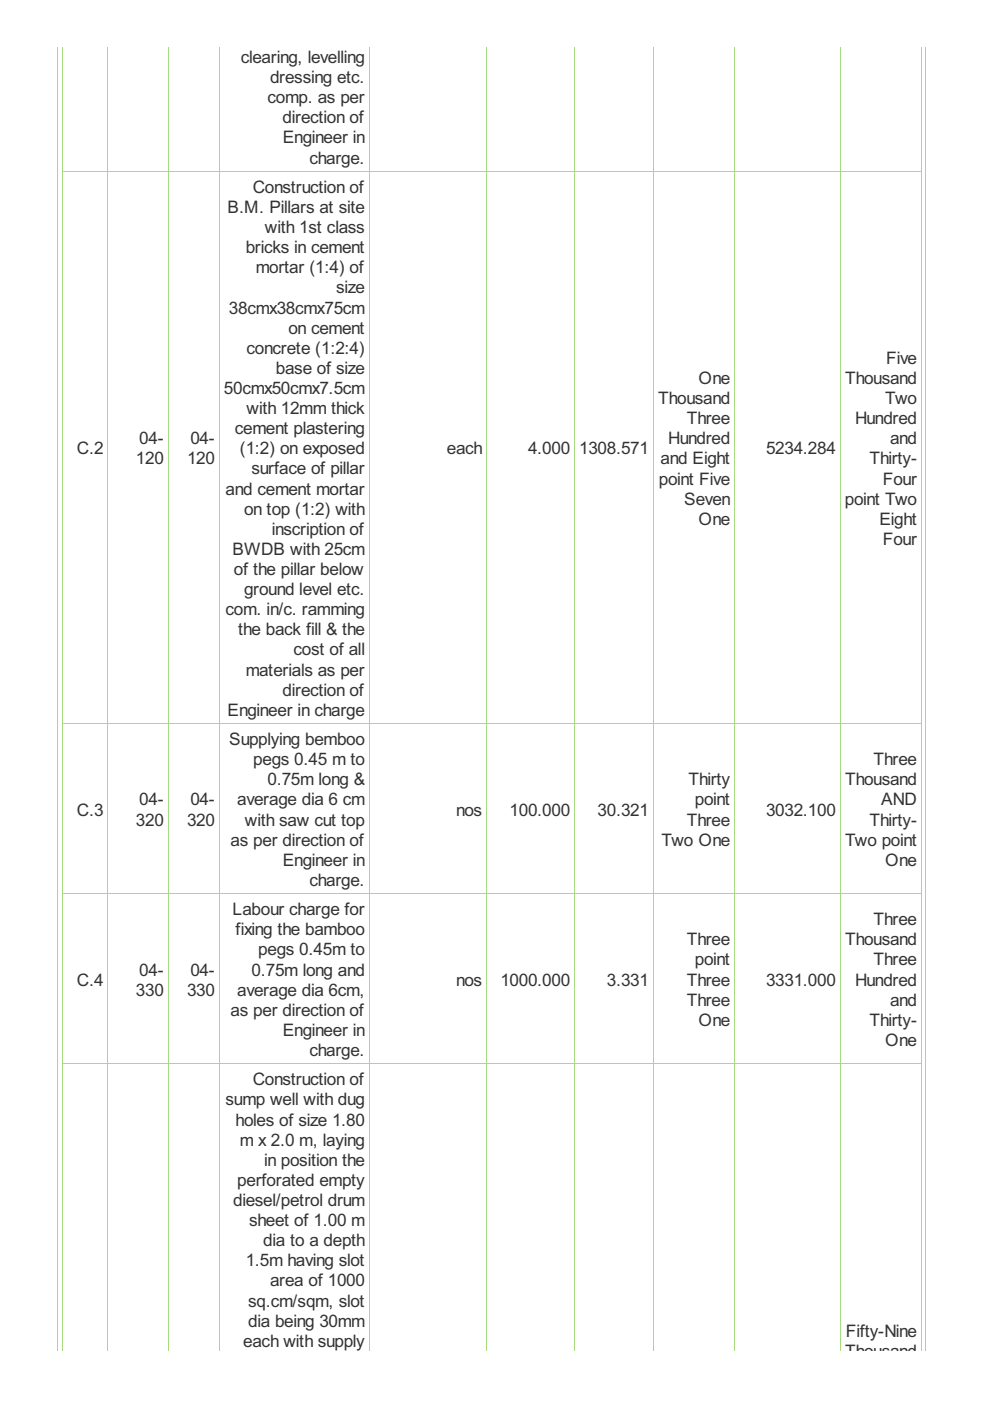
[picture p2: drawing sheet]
<svg xmlns="http://www.w3.org/2000/svg" width="210mm" height="297mm" viewBox="0 0 210 297" stroke-linecap="round" stroke-linejoin="round" font-family="sans-serif">
<defs><g id="words">
<g font-size="4.1" fill="#333">
<text x="51" y="13.4">clearing, levelling</text>
<text x="57.2" y="17.6">dressing etc.</text>
<text x="56.7" y="21.9">comp. as per</text>
<text x="59.9" y="26.2">direction of</text>
<text x="60" y="30.4">Engineer in</text>
<text x="65.6" y="34.7">charge.</text>
<text x="53.6" y="40.9">Construction of</text>
<text x="48.2" y="45.2">B.M. Pillars at site</text>
<text x="52.1" y="53.7">bricks in cement</text>
<text x="56.2" y="49.4">with 1st class</text>
<text x="54.2" y="58">mortar (1:4) of</text>
<text x="71.3" y="62.2">size</text>
<text x="48.5" y="66.5">38cmx38cmx75cm</text>
<text x="61.2" y="70.7">on cement</text>
<text x="52.3" y="75">concrete (1:2:4)</text>
<text x="187.9" y="77.1">Five</text>
<text x="47.5" y="83.5">50cmx50cmx7.5cm</text>
<text x="58.5" y="79.3">base of size</text>
<text x="148.1" y="81.4">One</text>
<text x="179.2" y="81.4">Thousand</text>
<text x="52.3" y="87.8">with 12mm thick</text>
<text x="139.6" y="85.7">Thousand</text>
<text x="145.6" y="89.9">Three</text>
<text x="181.3" y="89.9">Hundred</text>
<text x="187.7" y="85.7">Two</text>
<text x="29.5" y="94.2">04-</text>
<text x="40.4" y="94.2">04-</text>
<text x="49.8" y="92.1">cement plastering</text>
<text x="141.7" y="94.2">Hundred</text>
<text x="188.7" y="94.2">and</text>
<text x="16.3" y="96.3">C.2</text>
<text x="28.8" y="98.5">120</text>
<text x="39.7" y="98.5">120</text>
<text x="50.9" y="96.3">(1:2) on exposed</text>
<text x="53.3" y="100.6">surface of pillar</text>
<text x="94.7" y="96.3">each</text>
<text x="112" y="96.3">4.000</text>
<text x="122.8" y="96.3">1308.571</text>
<text x="140" y="98.5">and Eight</text>
<text x="162.4" y="96.3">5234.284</text>
<text x="184.3" y="98.5">Thirty-</text>
<text x="47.8" y="104.9">and cement mortar</text>
<text x="139.7" y="102.7">point Five</text>
<text x="145.1" y="107">Seven</text>
<text x="179.1" y="107">point Two</text>
<text x="187.2" y="102.7">Four</text>
<text x="51.7" y="109.1">on top (1:2) with</text>
<text x="57.6" y="113.4">inscription of</text>
<text x="148.1" y="111.3">One</text>
<text x="186.5" y="111.3">Eight</text>
<text x="49.3" y="117.7">BWDB with 25cm</text>
<text x="187.2" y="115.5">Four</text>
<text x="49.6" y="121.9">of the pillar below</text>
<text x="47.8" y="130.4">com. in/c. ramming</text>
<text x="51.7" y="126.2">ground level etc.</text>
<text x="50.5" y="134.7">the back fill &amp; the</text>
<text x="52.1" y="143.2">materials as per</text>
<text x="62.2" y="139">cost of all</text>
<text x="59.9" y="147.5">direction of</text>
<text x="48.2" y="151.8">Engineer in charge</text>
<text x="48.6" y="158">Supplying bemboo</text>
<text x="53.7" y="162.2">pegs 0.45 m to</text>
<text x="56.7" y="166.5">0.75m long &amp;</text>
<text x="146" y="166.5">Thirty</text>
<text x="179.2" y="166.5">Thousand</text>
<text x="185.2" y="162.2">Three</text>
<text x="16.3" y="172.9">C.3</text>
<text x="29.5" y="170.8">04-</text>
<text x="40.4" y="170.8">04-</text>
<text x="50.3" y="170.8">average dia 6 cm</text>
<text x="96.7" y="172.9">nos</text>
<text x="108.1" y="172.9">100.000</text>
<text x="126.7" y="172.9">30.321</text>
<text x="147.3" y="170.8">point</text>
<text x="162.4" y="172.9">3032.100</text>
<text x="186.8" y="170.8">AND</text>
<text x="28.8" y="175">320</text>
<text x="39.7" y="175">320</text>
<text x="48.9" y="179.3">as per direction of</text>
<text x="51.9" y="175">with saw cut top</text>
<text x="140.3" y="179.3">Two One</text>
<text x="145.6" y="175">Three</text>
<text x="179.2" y="179.3">Two point</text>
<text x="184.3" y="175">Thirty-</text>
<text x="60" y="183.6">Engineer in</text>
<text x="187.7" y="183.6">One</text>
<text x="65.6" y="187.8">charge.</text>
<text x="49.3" y="194">Labour charge for</text>
<text x="185.2" y="196.2">Three</text>
<text x="50" y="198.3">fixing the bamboo</text>
<text x="54.8" y="202.6">pegs 0.45m to</text>
<text x="145.6" y="200.4">Three</text>
<text x="179.2" y="200.4">Thousand</text>
<text x="16.3" y="209">C.4</text>
<text x="29.5" y="206.8">04-</text>
<text x="40.4" y="206.8">04-</text>
<text x="53.3" y="206.8">0.75m long and</text>
<text x="96.7" y="209">nos</text>
<text x="106.1" y="209">1000.000</text>
<text x="128.7" y="209">3.331</text>
<text x="145.6" y="209">Three</text>
<text x="147.3" y="204.7">point</text>
<text x="162.4" y="209">3331.000</text>
<text x="181.3" y="209">Hundred</text>
<text x="185.2" y="204.7">Three</text>
<text x="28.8" y="211.1">330</text>
<text x="39.7" y="211.1">330</text>
<text x="48.9" y="215.4">as per direction of</text>
<text x="50.3" y="211.1">average dia 6cm,</text>
<text x="145.6" y="213.2">Three</text>
<text x="188.7" y="213.2">and</text>
<text x="60" y="219.6">Engineer in</text>
<text x="148.1" y="217.5">One</text>
<text x="184.3" y="217.5">Thirty-</text>
<text x="187.7" y="221.8">One</text>
<text x="65.6" y="223.9">charge.</text>
<text x="53.6" y="230.1">Construction of</text>
<text x="47.8" y="234.4">sump well with dug</text>
<text x="50" y="238.6">holes of size 1.80</text>
<text x="50.9" y="242.9">m x 2.0 m, laying</text>
<text x="50.3" y="251.4">perforated empty</text>
<text x="56" y="247.2">in position the</text>
<text x="49.4" y="255.7">diesel/petrol drum</text>
<text x="52.8" y="260">sheet of 1.00 m</text>
<text x="52.1" y="268.5">1.5m having slot</text>
<text x="55.8" y="264.2">dia to a depth</text>
<text x="57.2" y="272.7">area of 1000</text>
<text x="52.6" y="277">sq.cm/sqm, slot</text>
<text x="52.6" y="281.3">dia being 30mm</text>
<text x="51.6" y="285.5">each with supply</text>
<text x="179.2" y="287.7">Thousand</text>
<text x="179.4" y="283.4">Fifty-Nine</text>
</g>
</g></defs>
<g fill="none" stroke="#a8da7f" stroke-width=".21">
<path d="M12.2 9.9v276.6M13.3 9.9v276.6M22.9 9.9v276.6M35.7 9.9v276.6M46.5 9.9v276.6M78.3 9.9v276.6M103.2 9.9v276.6M121.8 9.9v276.6M138.5 9.9v276.6M155.8 9.9v276.6M178.1 9.9v276.6M195.4 9.9v276.6"/>
<path d="M196.3 9.9v276.6M13.2 36.4h182.3M13.2 153.4h182.3M13.2 189.5h182.3M13.2 225.6h182.3"/>
</g>
<use href="#words"/>
</svg>
